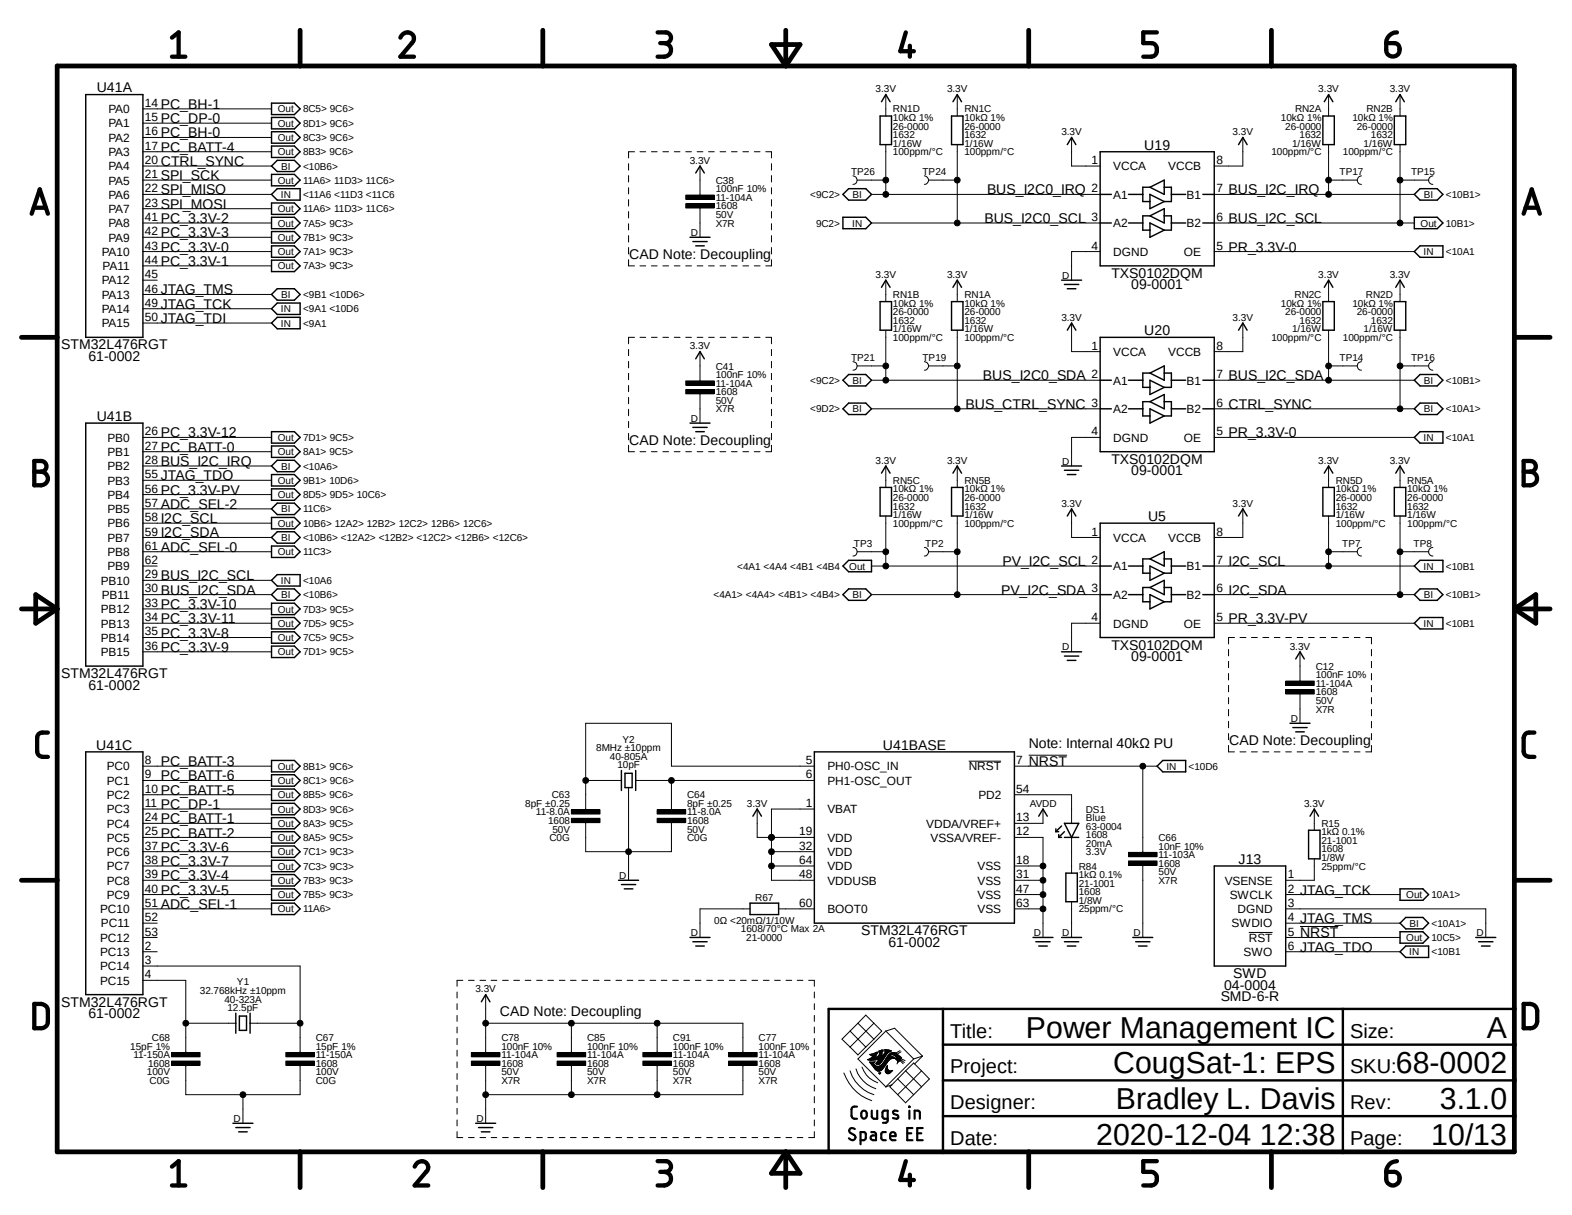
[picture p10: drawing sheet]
<svg xmlns="http://www.w3.org/2000/svg" width="279mm" height="216mm" viewBox="0 0 279 216" stroke-linecap="round" stroke-linejoin="round" font-family="sans-serif">
<defs><g id="words">
<g font-size="5.4">
<text x="182.3" y="184.4">Power Management IC</text>
<text x="264.3" y="184.4">A</text>
<text x="197.9" y="190.7">CougSat-1: EPS</text>
<text x="248.1" y="190.7">68-0002</text>
<text x="198.3" y="197.1">Bradley L. Davis</text>
<text x="255.9" y="197.1">3.1.0</text>
<text x="194.8" y="203.4">2020-12-04 12:38</text>
<text x="254.4" y="203.4">10/13</text>
</g>
<g font-size="3.6">
<text x="168.9" y="184.4">Title:</text>
<text x="239.9" y="184.4">Size:</text>
<text x="168.9" y="190.7">Project:</text>
<text x="240" y="190.7">SKU:</text>
<text x="168.9" y="197.1">Designer:</text>
<text x="239.9" y="197.1">Rev:</text>
<text x="168.9" y="203.4">Date:</text>
<text x="239.9" y="203.4">Page:</text>
</g>
<g font-size="2.5">
<text x="17.2" y="16.4">U41A</text>
<text x="28.6" y="19.3">PC_BH-1</text>
<text x="28.6" y="21.9">PC_DP-0</text>
<text x="28.6" y="29.5">CTRL_SYNC</text>
<text x="28.6" y="24.4">PC_BH-0</text>
<text x="28.6" y="27">PC_BATT-4</text>
<text x="203.4" y="26.6">U19</text>
<text x="28.6" y="32">SPI_SCK</text>
<text x="28.6" y="34.5">SPI_MISO</text>
<text x="175.4" y="34.5">BUS_I2C0_IRQ</text>
<text x="218.4" y="34.5">BUS_I2C_IRQ</text>
<text x="28.6" y="37.1">SPI_MOSI</text>
<text x="28.6" y="39.6">PC_3.3V-2</text>
<text x="175" y="39.6">BUS_I2C0_SCL</text>
<text x="218.4" y="39.6">BUS_I2C_SCL</text>
<text x="28.6" y="47.2">PC_3.3V-1</text>
<text x="28.6" y="44.7">PC_3.3V-0</text>
<text x="28.6" y="42.2">PC_3.3V-3</text>
<text x="111.8" y="46">CAD Note: Decoupling</text>
<text x="218.4" y="44.7">PR_3.3V-0</text>
<text x="28.6" y="52.3">JTAG_TMS</text>
<text x="197.5" y="49.4">TXS0102DQM</text>
<text x="201" y="51.4">09-0001</text>
<text x="28.6" y="54.9">JTAG_TCK</text>
<text x="28.6" y="57.4">JTAG_TDI</text>
<text x="203.4" y="59.6">U20</text>
<text x="10.9" y="62.1">STM32L476RGT</text>
<text x="15.7" y="64.1">61-0002</text>
<text x="174.7" y="67.6">BUS_I2C0_SDA</text>
<text x="218.4" y="67.6">BUS_I2C_SDA</text>
<text x="17.2" y="74.8">U41B</text>
<text x="28.6" y="77.7">PC_3.3V-12</text>
<text x="171.6" y="72.6">BUS_CTRL_SYNC</text>
<text x="218.4" y="72.6">CTRL_SYNC</text>
<text x="218.4" y="77.7">PR_3.3V-0</text>
<text x="28.6" y="82.8">BUS_I2C_IRQ</text>
<text x="28.6" y="80.3">PC_BATT-0</text>
<text x="111.8" y="79">CAD Note: Decoupling</text>
<text x="197.5" y="82.4">TXS0102DQM</text>
<text x="28.6" y="85.3">JTAG_TDO</text>
<text x="28.6" y="87.9">PC_3.3V-PV</text>
<text x="201" y="84.5">09-0001</text>
<text x="28.6" y="93">I2C_SCL</text>
<text x="28.6" y="95.5">I2C_SDA</text>
<text x="28.6" y="90.4">ADC_SEL-2</text>
<text x="204" y="92.6">U5</text>
<text x="28.6" y="98">ADC_SEL-0</text>
<text x="178.2" y="100.6">PV_I2C_SCL</text>
<text x="218.4" y="100.6">I2C_SCL</text>
<text x="28.6" y="103.1">BUS_I2C_SCL</text>
<text x="28.6" y="105.7">BUS_I2C_SDA</text>
<text x="177.9" y="105.7">PV_I2C_SDA</text>
<text x="218.4" y="105.7">I2C_SDA</text>
<text x="28.6" y="108.2">PC_3.3V-10</text>
<text x="28.6" y="113.3">PC_3.3V-8</text>
<text x="28.6" y="110.7">PC_3.3V-11</text>
<text x="218.4" y="110.7">PR_3.3V-PV</text>
<text x="28.6" y="115.8">PC_3.3V-9</text>
<text x="197.5" y="115.4">TXS0102DQM</text>
<text x="201" y="117.5">09-0001</text>
<text x="10.9" y="120.5">STM32L476RGT</text>
<text x="15.7" y="122.6">61-0002</text>
<text x="17.1" y="133.2">U41C</text>
<text x="28.6" y="136.1">PC_BATT-3</text>
<text x="156.9" y="133.2">U41BASE</text>
<text x="182.8" y="132.8">Note: Internal 40kΩ PU</text>
<text x="182.8" y="136.1">NRST</text>
<text x="218.5" y="132.3">CAD Note: Decoupling</text>
<text x="28.6" y="143.8">PC_DP-1</text>
<text x="28.6" y="138.7">PC_BATT-6</text>
<text x="28.6" y="141.2">PC_BATT-5</text>
<text x="28.6" y="148.8">PC_BATT-2</text>
<text x="28.6" y="146.3">PC_BATT-1</text>
<text x="28.6" y="153.9">PC_3.3V-7</text>
<text x="28.6" y="151.3">PC_3.3V-6</text>
<text x="220.1" y="153.5">J13</text>
<text x="28.6" y="159">PC_3.3V-5</text>
<text x="28.6" y="161.5">ADC_SEL-1</text>
<text x="28.6" y="156.4">PC_3.3V-4</text>
<text x="231.1" y="159">JTAG_TCK</text>
<text x="153.1" y="166.2">STM32L476RGT</text>
<text x="231.1" y="164">JTAG_TMS</text>
<text x="231.1" y="166.6">NRST</text>
<text x="157.9" y="168.2">61-0002</text>
<text x="219.2" y="173.8">SWD</text>
<text x="231.1" y="169.1">JTAG_TDO</text>
<text x="10.9" y="178.9">STM32L476RGT</text>
<text x="217" y="177.9">SMD-6-R</text>
<text x="217.6" y="175.9">04-0004</text>
<text x="15.7" y="180.9">61-0002</text>
<text x="88.9" y="180.6">CAD Note: Decoupling</text>
</g>
<g font-size="2.1">
<text x="19.3" y="20.1">PA0</text>
<text x="19.3" y="22.6">PA1</text>
<text x="25.7" y="19">14</text>
<text x="25.7" y="21.5">15</text>
<text x="19.3" y="25.2">PA2</text>
<text x="19.3" y="27.7">PA3</text>
<text x="25.7" y="24">16</text>
<text x="25.7" y="26.6">17</text>
<text x="25.7" y="29.1">20</text>
<text x="194" y="29.1">1</text>
<text x="216.2" y="29.1">8</text>
<text x="19.3" y="30.3">PA4</text>
<text x="19.3" y="32.8">PA5</text>
<text x="19.3" y="35.3">PA6</text>
<text x="25.7" y="31.7">21</text>
<text x="25.7" y="34.2">22</text>
<text x="194" y="34.2">2</text>
<text x="197.9" y="30.3">VCCA</text>
<text x="197.9" y="35.3">A1</text>
<text x="207.6" y="30.3">VCCB</text>
<text x="210.9" y="35.3">B1</text>
<text x="216.2" y="34.2">7</text>
<text x="19.3" y="37.8">PA7</text>
<text x="19.3" y="40.4">PA8</text>
<text x="25.7" y="36.7">23</text>
<text x="25.7" y="39.3">41</text>
<text x="25.7" y="41.8">42</text>
<text x="194" y="39.3">3</text>
<text x="197.9" y="40.4">A2</text>
<text x="210.9" y="40.4">B2</text>
<text x="216.2" y="39.3">6</text>
<text x="18.1" y="45.5">PA10</text>
<text x="19.3" y="42.9">PA9</text>
<text x="25.7" y="44.4">43</text>
<text x="25.7" y="46.9">44</text>
<text x="194" y="44.4">4</text>
<text x="197.9" y="45.5">DGND</text>
<text x="210.4" y="45.5">OE</text>
<text x="216.2" y="44.4">5</text>
<text x="18.1" y="50.5">PA12</text>
<text x="18.1" y="53.1">PA13</text>
<text x="18.2" y="48">PA11</text>
<text x="25.7" y="49.4">45</text>
<text x="25.7" y="52">46</text>
<text x="18.1" y="55.6">PA14</text>
<text x="18.1" y="58.2">PA15</text>
<text x="25.7" y="54.5">49</text>
<text x="25.7" y="57.1">50</text>
<text x="194" y="62.1">1</text>
<text x="197.9" y="63.2">VCCA</text>
<text x="207.6" y="63.2">VCCB</text>
<text x="216.2" y="62.1">8</text>
<text x="194" y="67.2">2</text>
<text x="197.9" y="68.3">A1</text>
<text x="210.9" y="68.3">B1</text>
<text x="216.2" y="67.2">7</text>
<text x="25.7" y="77.4">26</text>
<text x="194" y="72.3">3</text>
<text x="194" y="77.4">4</text>
<text x="197.9" y="73.4">A2</text>
<text x="210.9" y="73.4">B2</text>
<text x="216.2" y="72.3">6</text>
<text x="216.2" y="77.4">5</text>
<text x="19.1" y="78.5">PB0</text>
<text x="19.1" y="81">PB1</text>
<text x="19.1" y="83.6">PB2</text>
<text x="25.7" y="79.9">27</text>
<text x="25.7" y="82.5">28</text>
<text x="197.9" y="78.5">DGND</text>
<text x="210.4" y="78.5">OE</text>
<text x="19.1" y="86.1">PB3</text>
<text x="19.1" y="88.6">PB4</text>
<text x="25.7" y="85">55</text>
<text x="25.7" y="87.5">56</text>
<text x="19.1" y="91.2">PB5</text>
<text x="19.1" y="93.7">PB6</text>
<text x="25.7" y="90.1">57</text>
<text x="25.7" y="92.6">58</text>
<text x="25.7" y="95.2">59</text>
<text x="194" y="95.2">1</text>
<text x="216.2" y="95.2">8</text>
<text x="19.1" y="96.3">PB7</text>
<text x="19.1" y="98.8">PB8</text>
<text x="19.1" y="101.3">PB9</text>
<text x="25.7" y="97.7">61</text>
<text x="25.7" y="100.2">62</text>
<text x="194" y="100.2">2</text>
<text x="197.9" y="96.3">VCCA</text>
<text x="197.9" y="101.3">A1</text>
<text x="207.6" y="96.3">VCCB</text>
<text x="210.9" y="101.3">B1</text>
<text x="216.2" y="100.2">7</text>
<text x="17.9" y="103.9">PB10</text>
<text x="18.1" y="106.4">PB11</text>
<text x="25.7" y="102.8">29</text>
<text x="25.7" y="105.3">30</text>
<text x="25.7" y="107.8">33</text>
<text x="194" y="105.3">3</text>
<text x="197.9" y="106.4">A2</text>
<text x="210.9" y="106.4">B2</text>
<text x="216.2" y="105.3">6</text>
<text x="17.9" y="109">PB12</text>
<text x="17.9" y="111.5">PB13</text>
<text x="25.7" y="110.4">34</text>
<text x="25.7" y="112.9">35</text>
<text x="194" y="110.4">4</text>
<text x="197.9" y="111.5">DGND</text>
<text x="210.4" y="111.5">OE</text>
<text x="216.2" y="110.4">5</text>
<text x="17.9" y="114">PB14</text>
<text x="17.9" y="116.6">PB15</text>
<text x="25.7" y="115.4">36</text>
<text x="19" y="136.9">PC0</text>
<text x="25.7" y="135.8">8</text>
<text x="143.2" y="135.8">5</text>
<text x="147.1" y="136.9">PH0-OSC_IN</text>
<text x="172.2" y="136.9">NRST</text>
<text x="180.6" y="135.8">7</text>
<text x="19" y="139.4">PC1</text>
<text x="19" y="142">PC2</text>
<text x="25.7" y="138.3">9</text>
<text x="25.7" y="140.8">10</text>
<text x="25.7" y="143.4">11</text>
<text x="143.2" y="138.3">6</text>
<text x="143.2" y="143.4">1</text>
<text x="147.1" y="139.4">PH1-OSC_OUT</text>
<text x="173.9" y="142">PD2</text>
<text x="180.6" y="140.8">54</text>
<text x="19" y="144.5">PC3</text>
<text x="19" y="147.1">PC4</text>
<text x="19" y="149.6">PC5</text>
<text x="25.7" y="145.9">24</text>
<text x="25.7" y="148.5">25</text>
<text x="142" y="148.5">19</text>
<text x="147.1" y="144.5">VBAT</text>
<text x="147.1" y="149.6">VDD</text>
<text x="164.6" y="147.1">VDDA/VREF+</text>
<text x="165.4" y="149.6">VSSA/VREF-</text>
<text x="180.6" y="145.9">13</text>
<text x="180.6" y="148.5">12</text>
<text x="19" y="152.1">PC6</text>
<text x="19" y="154.6">PC7</text>
<text x="25.7" y="151">37</text>
<text x="25.7" y="153.5">38</text>
<text x="142" y="151">32</text>
<text x="142" y="153.5">64</text>
<text x="147.1" y="152.1">VDD</text>
<text x="147.1" y="154.6">VDD</text>
<text x="173.7" y="154.6">VSS</text>
<text x="180.6" y="153.5">18</text>
<text x="19" y="157.2">PC8</text>
<text x="19" y="159.7">PC9</text>
<text x="25.7" y="156.1">39</text>
<text x="25.7" y="158.6">40</text>
<text x="25.7" y="161.2">51</text>
<text x="142" y="156.1">48</text>
<text x="142" y="161.2">60</text>
<text x="147.1" y="157.2">VDDUSB</text>
<text x="173.7" y="159.7">VSS</text>
<text x="173.7" y="157.2">VSS</text>
<text x="180.6" y="161.2">63</text>
<text x="180.6" y="158.6">47</text>
<text x="180.6" y="156.1">31</text>
<text x="217.7" y="157.2">VSENSE</text>
<text x="218.6" y="159.7">SWCLK</text>
<text x="228.9" y="156.1">1</text>
<text x="228.9" y="158.6">2</text>
<text x="228.9" y="161.2">3</text>
<text x="17.8" y="162.3">PC10</text>
<text x="17.8" y="167.3">PC12</text>
<text x="17.9" y="164.8">PC11</text>
<text x="25.7" y="163.7">52</text>
<text x="25.7" y="166.2">53</text>
<text x="147.1" y="162.3">BOOT0</text>
<text x="173.7" y="162.3">VSS</text>
<text x="218.9" y="164.8">SWDIO</text>
<text x="220" y="162.3">DGND</text>
<text x="222" y="167.3">RST</text>
<text x="228.9" y="163.7">4</text>
<text x="228.9" y="166.2">5</text>
<text x="17.8" y="169.9">PC13</text>
<text x="17.8" y="172.4">PC14</text>
<text x="25.7" y="168.8">2</text>
<text x="25.7" y="171.3">3</text>
<text x="25.7" y="173.9">4</text>
<text x="221" y="169.9">SWO</text>
<text x="228.9" y="168.8">6</text>
<text x="17.8" y="175">PC15</text>
</g>
<g font-size="1.8">
<text x="155.6" y="16.4">3.3V</text>
<text x="168.3" y="16.4">3.3V</text>
<text x="234.3" y="16.4">3.3V</text>
<text x="247" y="16.4">3.3V</text>
<text x="49.4" y="20">Out</text>
<text x="49.4" y="22.5">Out</text>
<text x="53.9" y="20">8C5&gt; 9C6&gt;</text>
<text x="53.9" y="22.5">8D1&gt; 9C6&gt;</text>
<text x="158.7" y="23">26-0000</text>
<text x="158.7" y="21.5">10kΩ 1%</text>
<text x="158.7" y="20">RN1D</text>
<text x="171.4" y="21.5">10kΩ 1%</text>
<text x="171.4" y="20">RN1C</text>
<text x="171.4" y="23">26-0000</text>
<text x="227.7" y="21.5">10kΩ 1%</text>
<text x="228.4" y="23">26-0000</text>
<text x="230.2" y="20">RN2A</text>
<text x="240.4" y="21.5">10kΩ 1%</text>
<text x="241.1" y="23">26-0000</text>
<text x="242.9" y="20">RN2B</text>
<text x="49.4" y="25.1">Out</text>
<text x="49.4" y="27.6">Out</text>
<text x="53.9" y="25.1">8C3&gt; 9C6&gt;</text>
<text x="53.9" y="27.6">8B3&gt; 9C6&gt;</text>
<text x="122.6" y="29.1">3.3V</text>
<text x="158.7" y="24.6">1632</text>
<text x="158.7" y="26.1">1/16W</text>
<text x="158.7" y="27.6">100ppm/°C</text>
<text x="171.4" y="24.6">1632</text>
<text x="171.4" y="26.1">1/16W</text>
<text x="171.4" y="27.6">100ppm/°C</text>
<text x="188.6" y="24">3.3V</text>
<text x="219.1" y="24">3.3V</text>
<text x="226" y="27.6">100ppm/°C</text>
<text x="229.7" y="26.1">1/16W</text>
<text x="231" y="24.6">1632</text>
<text x="238.7" y="27.6">100ppm/°C</text>
<text x="242.4" y="26.1">1/16W</text>
<text x="243.7" y="24.6">1632</text>
<text x="49.4" y="32.7">Out</text>
<text x="49.9" y="35.2">IN</text>
<text x="50" y="30.1">BI</text>
<text x="53.9" y="30.1">&lt;10B6&gt;</text>
<text x="53.9" y="32.7">11A6&gt; 11D3&gt; 11C6&gt;</text>
<text x="53.9" y="35.2">&lt;11A6 &lt;11D3 &lt;11C6</text>
<text x="127.2" y="35.7">11-104A</text>
<text x="127.2" y="34.2">100nF 10%</text>
<text x="127.2" y="32.7">C38</text>
<text x="144" y="35.2">&lt;9C2&gt;</text>
<text x="151.3" y="31.2">TP26</text>
<text x="151.5" y="35.2">BI</text>
<text x="164" y="31.2">TP24</text>
<text x="238.1" y="31.2">TP17</text>
<text x="250.8" y="31.2">TP15</text>
<text x="253.1" y="35.2">BI</text>
<text x="257" y="35.2">&lt;10B1&gt;</text>
<text x="49.4" y="37.7">Out</text>
<text x="49.4" y="40.3">Out</text>
<text x="53.9" y="40.3">7A5&gt; 9C3&gt;</text>
<text x="53.9" y="37.7">11A6&gt; 11D3&gt; 11C6&gt;</text>
<text x="122.8" y="41.9">D</text>
<text x="127.2" y="37.2">1608</text>
<text x="127.2" y="38.7">50V</text>
<text x="127.2" y="40.3">X7R</text>
<text x="145" y="40.3">9C2&gt;</text>
<text x="151.5" y="40.3">IN</text>
<text x="252.5" y="40.3">Out</text>
<text x="257" y="40.3">10B1&gt;</text>
<text x="49.4" y="45.3">Out</text>
<text x="49.4" y="47.9">Out</text>
<text x="49.4" y="42.8">Out</text>
<text x="53.9" y="45.3">7A1&gt; 9C3&gt;</text>
<text x="53.9" y="47.9">7A3&gt; 9C3&gt;</text>
<text x="53.9" y="42.8">7B1&gt; 9C3&gt;</text>
<text x="253" y="45.3">IN</text>
<text x="257" y="45.3">&lt;10A1</text>
<text x="50" y="53">BI</text>
<text x="53.9" y="53">&lt;9B1 &lt;10D6&gt;</text>
<text x="155.6" y="49.4">3.3V</text>
<text x="158.7" y="53">RN1B</text>
<text x="168.3" y="49.4">3.3V</text>
<text x="171.4" y="53">RN1A</text>
<text x="188.8" y="49.5">D</text>
<text x="230.1" y="53">RN2C</text>
<text x="234.3" y="49.4">3.3V</text>
<text x="242.8" y="53">RN2D</text>
<text x="247" y="49.4">3.3V</text>
<text x="49.9" y="58">IN</text>
<text x="49.9" y="55.5">IN</text>
<text x="53.9" y="55.5">&lt;9A1 &lt;10D6</text>
<text x="53.9" y="58">&lt;9A1</text>
<text x="158.7" y="57.5">1632</text>
<text x="158.7" y="59.1">1/16W</text>
<text x="158.7" y="56">26-0000</text>
<text x="158.7" y="54.5">10kΩ 1%</text>
<text x="171.4" y="54.5">10kΩ 1%</text>
<text x="171.4" y="57.5">1632</text>
<text x="171.4" y="59.1">1/16W</text>
<text x="171.4" y="56">26-0000</text>
<text x="188.6" y="57">3.3V</text>
<text x="219.1" y="57">3.3V</text>
<text x="227.7" y="54.5">10kΩ 1%</text>
<text x="228.4" y="56">26-0000</text>
<text x="229.7" y="59.1">1/16W</text>
<text x="231" y="57.5">1632</text>
<text x="240.4" y="54.5">10kΩ 1%</text>
<text x="241.1" y="56">26-0000</text>
<text x="242.4" y="59.1">1/16W</text>
<text x="243.7" y="57.5">1632</text>
<text x="122.6" y="62.1">3.3V</text>
<text x="127.2" y="65.7">C41</text>
<text x="151.3" y="64.1">TP21</text>
<text x="158.7" y="60.6">100ppm/°C</text>
<text x="164" y="64.1">TP19</text>
<text x="171.4" y="60.6">100ppm/°C</text>
<text x="226" y="60.6">100ppm/°C</text>
<text x="238.1" y="64.1">TP14</text>
<text x="238.7" y="60.6">100ppm/°C</text>
<text x="250.8" y="64.1">TP16</text>
<text x="127.2" y="68.7">11-104A</text>
<text x="127.2" y="70.2">1608</text>
<text x="127.2" y="71.8">50V</text>
<text x="127.2" y="67.2">100nF 10%</text>
<text x="144" y="68.2">&lt;9C2&gt;</text>
<text x="151.5" y="68.2">BI</text>
<text x="253.1" y="68.2">BI</text>
<text x="257" y="68.2">&lt;10B1&gt;</text>
<text x="122.8" y="74.9">D</text>
<text x="127.2" y="73.3">X7R</text>
<text x="144" y="73.3">&lt;9D2&gt;</text>
<text x="151.5" y="73.3">BI</text>
<text x="253.1" y="73.3">BI</text>
<text x="257" y="73.3">&lt;10A1&gt;</text>
<text x="49.4" y="78.4">Out</text>
<text x="49.4" y="80.9">Out</text>
<text x="50" y="83.4">BI</text>
<text x="53.9" y="80.9">8A1&gt; 9C5&gt;</text>
<text x="53.9" y="78.4">7D1&gt; 9C5&gt;</text>
<text x="53.9" y="83.4">&lt;10A6&gt;</text>
<text x="155.6" y="82.4">3.3V</text>
<text x="168.3" y="82.4">3.3V</text>
<text x="188.8" y="82.6">D</text>
<text x="234.3" y="82.4">3.3V</text>
<text x="247" y="82.4">3.3V</text>
<text x="253" y="78.4">IN</text>
<text x="257" y="78.4">&lt;10A1</text>
<text x="49.4" y="86">Out</text>
<text x="49.4" y="88.5">Out</text>
<text x="53.9" y="88.5">8D5&gt; 9D5&gt; 10C6&gt;</text>
<text x="53.9" y="86">9B1&gt; 10D6&gt;</text>
<text x="158.7" y="89">26-0000</text>
<text x="158.7" y="87.5">10kΩ 1%</text>
<text x="158.7" y="86">RN5C</text>
<text x="171.4" y="89">26-0000</text>
<text x="171.4" y="87.5">10kΩ 1%</text>
<text x="171.4" y="86">RN5B</text>
<text x="237.4" y="87.5">10kΩ 1%</text>
<text x="237.4" y="86">RN5D</text>
<text x="237.4" y="89">26-0000</text>
<text x="250.1" y="87.5">10kΩ 1%</text>
<text x="250.1" y="86">RN5A</text>
<text x="250.1" y="89">26-0000</text>
<text x="49.4" y="93.6">Out</text>
<text x="50" y="91.1">BI</text>
<text x="53.9" y="91.1">11C6&gt;</text>
<text x="53.9" y="93.6">10B6&gt; 12A2&gt; 12B2&gt; 12C2&gt; 12B6&gt; 12C6&gt;</text>
<text x="158.7" y="90.6">1632</text>
<text x="158.7" y="92.1">1/16W</text>
<text x="158.7" y="93.6">100ppm/°C</text>
<text x="171.4" y="90.6">1632</text>
<text x="171.4" y="92.1">1/16W</text>
<text x="171.4" y="93.6">100ppm/°C</text>
<text x="188.6" y="90">3.3V</text>
<text x="219.1" y="90">3.3V</text>
<text x="237.4" y="90.6">1632</text>
<text x="237.4" y="92.1">1/16W</text>
<text x="237.4" y="93.6">100ppm/°C</text>
<text x="250.1" y="90.6">1632</text>
<text x="250.1" y="92.1">1/16W</text>
<text x="250.1" y="93.6">100ppm/°C</text>
<text x="49.4" y="98.7">Out</text>
<text x="50" y="96.1">BI</text>
<text x="53.9" y="98.7">11C3&gt;</text>
<text x="53.9" y="96.1">&lt;10B6&gt; &lt;12A2&gt; &lt;12B2&gt; &lt;12C2&gt; &lt;12B6&gt; &lt;12C6&gt;</text>
<text x="131" y="101.2">&lt;4A1 &lt;4A4 &lt;4B1 &lt;4B4</text>
<text x="150.9" y="101.2">Out</text>
<text x="151.8" y="97.2">TP3</text>
<text x="164.5" y="97.2">TP2</text>
<text x="238.6" y="97.2">TP7</text>
<text x="251.2" y="97.2">TP8</text>
<text x="253" y="101.2">IN</text>
<text x="257" y="101.2">&lt;10B1</text>
<text x="49.9" y="103.8">IN</text>
<text x="50" y="106.3">BI</text>
<text x="53.9" y="106.3">&lt;10B6&gt;</text>
<text x="53.9" y="103.8">&lt;10A6</text>
<text x="126.8" y="106.3">&lt;4A1&gt; &lt;4A4&gt; &lt;4B1&gt; &lt;4B4&gt;</text>
<text x="151.5" y="106.3">BI</text>
<text x="253.1" y="106.3">BI</text>
<text x="257" y="106.3">&lt;10B1&gt;</text>
<text x="49.4" y="113.9">Out</text>
<text x="49.4" y="108.8">Out</text>
<text x="49.4" y="111.4">Out</text>
<text x="53.9" y="113.9">7C5&gt; 9C5&gt;</text>
<text x="53.9" y="111.4">7D5&gt; 9C5&gt;</text>
<text x="53.9" y="108.8">7D3&gt; 9C5&gt;</text>
<text x="253" y="111.4">IN</text>
<text x="257" y="111.4">&lt;10B1</text>
<text x="49.4" y="116.5">Out</text>
<text x="53.9" y="116.5">7D1&gt; 9C5&gt;</text>
<text x="188.8" y="115.6">D</text>
<text x="229.2" y="115.4">3.3V</text>
<text x="233.9" y="119">C12</text>
<text x="233.9" y="122">11-104A</text>
<text x="233.9" y="123.6">1608</text>
<text x="233.9" y="125.1">50V</text>
<text x="233.9" y="120.5">100nF 10%</text>
<text x="110.7" y="132">Y2</text>
<text x="229.4" y="128.3">D</text>
<text x="233.9" y="126.6">X7R</text>
<text x="49.4" y="136.8">Out</text>
<text x="53.9" y="136.8">8B1&gt; 9C6&gt;</text>
<text x="106" y="133.5">8MHz ±10ppm</text>
<text x="108.4" y="135">40-805A</text>
<text x="109.7" y="136.5">10pF</text>
<text x="207.3" y="136.8">IN</text>
<text x="211.3" y="136.8">&lt;10D6</text>
<text x="49.4" y="139.3">Out</text>
<text x="49.4" y="141.9">Out</text>
<text x="53.9" y="141.9">8B5&gt; 9C6&gt;</text>
<text x="53.9" y="139.3">8C1&gt; 9C6&gt;</text>
<text x="93.3" y="143.4">8pF ±0.25</text>
<text x="98.1" y="141.9">C63</text>
<text x="122.1" y="143.4">8pF ±0.25</text>
<text x="122.1" y="141.9">C64</text>
<text x="132.8" y="143.4">3.3V</text>
<text x="183" y="143.4">AVDD</text>
<text x="231.8" y="143.4">3.3V</text>
<text x="49.4" y="149.5">Out</text>
<text x="49.4" y="144.4">Out</text>
<text x="49.4" y="146.9">Out</text>
<text x="53.9" y="144.4">8D3&gt; 9C6&gt;</text>
<text x="53.9" y="146.9">8A3&gt; 9C5&gt;</text>
<text x="53.9" y="149.5">8A5&gt; 9C5&gt;</text>
<text x="95.3" y="144.9">11-8.0A</text>
<text x="97.4" y="146.4">1608</text>
<text x="97.7" y="149.5">C0G</text>
<text x="98.2" y="148">50V</text>
<text x="122.1" y="144.9">11-8.0A</text>
<text x="122.1" y="146.4">1608</text>
<text x="122.1" y="148">50V</text>
<text x="122.1" y="149.5">C0G</text>
<text x="193" y="144.4">DS1</text>
<text x="193" y="145.9">Blue</text>
<text x="193" y="147.4">63-0004</text>
<text x="193" y="149">1608</text>
<text x="205.9" y="149.5">C66</text>
<text x="234.9" y="150">21-1001</text>
<text x="234.9" y="148.5">1kΩ 0.1%</text>
<text x="234.9" y="146.9">R15</text>
<text x="49.4" y="154.5">Out</text>
<text x="49.4" y="152">Out</text>
<text x="53.9" y="152">7C1&gt; 9C3&gt;</text>
<text x="53.9" y="154.5">7C3&gt; 9C3&gt;</text>
<text x="191.7" y="154.5">R84</text>
<text x="193" y="150.5">20mA</text>
<text x="193" y="152">3.3V</text>
<text x="205.9" y="152.5">11-103A</text>
<text x="205.9" y="154">1608</text>
<text x="205.9" y="155.5">50V</text>
<text x="205.9" y="151">10nF 10%</text>
<text x="234.9" y="151.5">1608</text>
<text x="234.9" y="153">1/8W</text>
<text x="234.9" y="154.5">25ppm/°C</text>
<text x="49.4" y="159.6">Out</text>
<text x="49.4" y="157.1">Out</text>
<text x="53.9" y="159.6">7B5&gt; 9C3&gt;</text>
<text x="53.9" y="157.1">7B3&gt; 9C3&gt;</text>
<text x="110.1" y="156.2">D</text>
<text x="134.2" y="160.1">R67</text>
<text x="191.7" y="159.1">1608</text>
<text x="191.7" y="160.6">1/8W</text>
<text x="191.7" y="157.6">21-1001</text>
<text x="191.7" y="156">1kΩ 0.1%</text>
<text x="205.9" y="157.1">X7R</text>
<text x="249.9" y="159.6">Out</text>
<text x="254.4" y="159.6">10A1&gt;</text>
<text x="49.4" y="162.1">Out</text>
<text x="53.9" y="162.1">11A6&gt;</text>
<text x="122.8" y="166.3">D</text>
<text x="127" y="164.2">0Ω &lt;20mΩ/1/10W</text>
<text x="131.7" y="165.7">1608/70°C Max 2A</text>
<text x="132.6" y="167.2">21-0000</text>
<text x="183.7" y="166.3">D</text>
<text x="188.8" y="166.3">D</text>
<text x="191.7" y="162.1">25ppm/°C</text>
<text x="201.5" y="166.3">D</text>
<text x="249.9" y="167.2">Out</text>
<text x="250.5" y="164.7">BI</text>
<text x="254.4" y="164.7">&lt;10A1&gt;</text>
<text x="254.4" y="167.2">10C5&gt;</text>
<text x="262.4" y="166.3">D</text>
<text x="250.5" y="169.8">IN</text>
<text x="254.4" y="169.8">&lt;10B1</text>
<text x="35.5" y="176.6">32.768kHz ±10ppm</text>
<text x="39.9" y="178.1">40-323A</text>
<text x="40.4" y="179.7">12.5pF</text>
<text x="42.1" y="175.1">Y1</text>
<text x="84.5" y="176.4">3.3V</text>
<text x="27" y="185">C68</text>
<text x="56.1" y="185">C67</text>
<text x="89.1" y="185">C78</text>
<text x="104.4" y="185">C85</text>
<text x="119.6" y="185">C91</text>
<text x="134.8" y="185">C77</text>
<text x="23.2" y="186.5">15pF 1%</text>
<text x="23.7" y="188">11-150A</text>
<text x="26.1" y="191.1">100V</text>
<text x="26.3" y="189.6">1608</text>
<text x="56.1" y="188">11-150A</text>
<text x="56.1" y="189.6">1608</text>
<text x="56.1" y="191.1">100V</text>
<text x="56.1" y="186.5">15pF 1%</text>
<text x="89.1" y="188">11-104A</text>
<text x="89.1" y="189.6">1608</text>
<text x="89.1" y="191.1">50V</text>
<text x="89.1" y="186.5">100nF 10%</text>
<text x="104.4" y="186.5">100nF 10%</text>
<text x="104.4" y="188">11-104A</text>
<text x="104.4" y="189.6">1608</text>
<text x="104.4" y="191.1">50V</text>
<text x="119.6" y="186.5">100nF 10%</text>
<text x="119.6" y="188">11-104A</text>
<text x="119.6" y="189.6">1608</text>
<text x="119.6" y="191.1">50V</text>
<text x="134.8" y="186.5">100nF 10%</text>
<text x="134.8" y="188">11-104A</text>
<text x="134.8" y="189.6">1608</text>
<text x="134.8" y="191.1">50V</text>
<text x="26.6" y="192.6">C0G</text>
<text x="56.1" y="192.6">C0G</text>
<text x="89.1" y="192.6">X7R</text>
<text x="104.4" y="192.6">X7R</text>
<text x="119.6" y="192.6">X7R</text>
<text x="134.8" y="192.6">X7R</text>
<text x="41.5" y="199.3">D</text>
<text x="84.7" y="199.3">D</text>
</g>
</g></defs>
<path d="M3.4 3.1l272.6 209.7M276 3.1l-272.6 209.7" fill="none" stroke="#fff" stroke-width=".18"/>
<g fill="none" stroke="#000" stroke-width=".18">
<path d="M25.4 19.3h22.9M157.4 16.8v3.8M170.1 16.8v3.8M236.1 16.8v3.8M248.8 16.8v3.8M25.4 27h22.9M25.4 21.9h22.9M25.4 24.4h22.9M25.4 29.5h22.9M25.4 32h22.9M25.4 34.5h22.9M25.4 37.1h22.9"/>
<path d="M25.4 39.6h22.9M111.7 29.1v1.1M111.7 31.2v1.1M111.7 33.4v1.1M111.7 35.5v1.1M111.7 37.6v1.1M111.7 39.8v1.1M112.8 27h-1.1v1.1M113.7 27h1.1M115.8 27h1M117.8 27h1M119.8 27h1.1"/>
<path d="M121.9 34.7h5.1v.7h-5.1zM121.9 36.2h5.1v.8h-5.1zM121.9 27h1M123.9 27h1M124.4 29.5v5.2M124.4 37v5.2M125.9 27h1.1M128 27h1M130 27h1M132 27h1.1M134.1 27h1M136.1 27h1v1.1"/>
<path d="M137.1 29.1v1.1M137.1 31.2v1.1M137.1 33.4v1.1M137.1 35.5v1.1M137.1 37.6v1.1M137.1 39.8v1.1M151.6 31.2a.76 .76 0 0 1 .8 .8 .76 .76 0 0 1-.8 .8M152.4 32h5M154.9 34.5h40.6M154.9 39.6h40.6M157.4 25.7v8.8M164.3 31.2a.76 .76 0 0 1 .8 .8 .76 .76 0 0 1-.8 .8"/>
<path d="M165.1 32h5M170.1 25.7v13.9M190.5 24.4v5.1h5M215.8 34.5h35.6M215.8 39.6h35.6M220.9 24.4v5.1h-5.1M236.1 32h5.1M236.1 25.7v8.8M242 31.2a.76 .76 0 0 0-.8 .8 .76 .76 0 0 0 .8 .8M248.8 32h5.1M248.8 25.7v13.9M254.7 31.2a.76 .76 0 0 0-.8 .8 .76 .76 0 0 0 .8 .8"/>
<path d="M25.4 47.2h22.9M25.4 42.2h22.9M25.4 44.7h22.9M25.4 49.8h2.5M25.4 52.3h22.9M25.4 54.9h22.9M25.4 57.4h22.9M111.7 46.1v1.1h1.1M111.7 41.9v1.1M111.7 44v1.1M112.8 59.9h-1.1v1.2M113.7 47.2h1.1"/>
<path d="M113.7 59.9h1.1M115.8 47.2h1M115.8 59.9h1M117.8 47.2h1M117.8 59.9h1M119.8 47.2h1.1M119.8 59.9h1.1M121.9 47.2h1M121.9 59.9h1M123.9 47.2h1M123.9 59.9h1M125.9 47.2h1.1"/>
<path d="M125.9 59.9h1.1M128 47.2h1M128 59.9h1M130 47.2h1M130 59.9h1M132 47.2h1.1M132 59.9h1.1M134.1 47.2h1M134.1 59.9h1M136.1 59.9h1v1.2M137.1 46.1v1.1h-1M137.1 41.9v1.1"/>
<path d="M137.1 44v1.1M157.4 49.8v3.8M157.4 58.7v8.9M170.1 49.8v3.8M170.1 58.7v13.9M190.5 57.4v5.1h5M195.5 44.7h-5v5.1M215.8 44.7h35.6M220.9 57.4v5.1h-5.1M236.1 49.8v3.8M236.1 58.7v8.9M248.8 49.8v3.8"/>
<path d="M248.8 58.7v13.9M25.4 77.7h22.9M111.7 62.1v1.1M111.7 64.2v1.2M111.7 66.3v1.2M111.7 68.5v1.1M111.7 70.6v1.2M111.7 72.7v1.2M111.7 74.9v1.1M111.7 77v1.1M111.7 79.1v1.2h1.1M121.9 67.7h5.1v.8h-5.1z"/>
<path d="M121.9 69.2h5.1v.8h-5.1zM124.4 62.5v5.2M124.4 70v5.2M137.1 62.1v1.1M137.1 64.2v1.2M137.1 66.3v1.2M137.1 68.5v1.1M137.1 70.6v1.2M137.1 72.7v1.2M137.1 74.9v1.1M137.1 77v1.1M137.1 79.1v1.2h-1"/>
<path d="M151.6 64.3a.76 .76 0 0 1 .8 .7 .76 .76 0 0 1-.8 .8M152.4 65h5M154.9 67.6h40.6M154.9 72.6h40.6M164.3 64.3a.76 .76 0 0 1 .8 .7 .76 .76 0 0 1-.8 .8M165.1 65h5M195.5 77.7h-5v5.1M215.8 77.7h35.6M215.8 67.6h35.6M215.8 72.6h35.6M236.1 65h5.1M242 64.3a.76 .76 0 0 0-.8 .7 .76 .76 0 0 0 .8 .8"/>
<path d="M248.8 65h5.1M254.7 64.3a.76 .76 0 0 0-.8 .7 .76 .76 0 0 0 .8 .8M25.4 80.3h22.9M25.4 82.8h22.9M25.4 85.3h22.9M25.4 87.9h22.9M25.4 90.4h22.9M25.4 93h22.9M25.4 95.5h22.9M25.4 98h22.9M113.7 80.3h1.1M115.8 80.3h1"/>
<path d="M117.8 80.3h1M119.8 80.3h1.1M121.9 80.3h1M123.9 80.3h1M125.9 80.3h1.1M128 80.3h1M130 80.3h1M132 80.3h1.1M134.1 80.3h1M151.6 97.3a.76 .76 0 0 1 .8 .7 .76 .76 0 0 1-.8 .8M152.4 98h5M157.4 82.8v3.8"/>
<path d="M157.4 91.7v8.9M164.3 97.3a.76 .76 0 0 1 .8 .7 .76 .76 0 0 1-.8 .8M165.1 98h5M170.1 82.8v3.8M170.1 91.7v14M190.5 90.4v5.1h5M220.9 90.4v5.1h-5.1M236.1 98h5.1M236.1 82.8v3.8M236.1 91.7v8.9M242 97.3a.76 .76 0 0 0-.8 .7 .76 .76 0 0 0 .8 .8M248.8 98h5.1"/>
<path d="M248.8 82.8v3.8M248.8 91.7v14M254.7 97.3a.76 .76 0 0 0-.8 .7 .76 .76 0 0 0 .8 .8M25.4 113.3h22.9M25.4 100.6h2.5M25.4 103.1h22.9M25.4 105.7h22.9M25.4 108.2h22.9M25.4 110.7h22.9M25.4 115.8h22.9M154.9 100.6h40.6M154.9 105.7h40.6"/>
<path d="M195.5 110.7h-5v5.1M215.8 100.6h35.6M215.8 105.7h35.6M215.8 110.7h35.6M218.4 115.4v1.1M218.4 117.5v1.2M218.4 119.7v1.1M219.4 113.3h-1v1.1M220.4 113.3h1M222.4 113.3h1.1M224.5 113.3h1M226.5 113.3h1"/>
<path d="M228.5 113.3h1M230.5 113.3h1.1M231.1 115.8v5.2M232.6 113.3h1M234.6 113.3h1M236.6 113.3h1.1M238.7 113.3h1M240.7 113.3h1M242.7 113.3h1.1v1.1M243.8 115.4v1.1M243.8 117.5v1.2M243.8 119.7v1.1"/>
<path d="M25.4 136.1h22.9M25.4 138.7h22.9M104.1 138.7h6.3M111.7 140v16.4M113 138.7h31.7M119.3 138.7v5.2M144.7 136.1h-25.4v-7.6h-15.2v15.4M172.2 135.3h5.7M180.3 136.1h25.4M182.8 134.2h6.9M203.1 136.1v15.4M218.4 132.5v1.1h1"/>
<path d="M218.4 121.8v1.1M218.4 124v1.1M218.4 126.1v1.1M218.4 128.2v1.1M218.4 130.3v1.1M220.4 133.6h1M222.4 133.6h1.1M224.5 133.6h1M226.5 133.6h1M228.5 121h5.1v.8h-5.1zM228.5 122.6h5.1v.7h-5.1zM228.5 133.6h1"/>
<path d="M230.5 133.6h1.1M231.1 123.3v5.2M232.6 133.6h1M234.6 133.6h1M236.6 133.6h1.1M238.7 133.6h1M240.7 133.6h1M243.8 132.5v1.1h-1.1M243.8 121.8v1.1M243.8 124v1.1M243.8 126.1v1.1M243.8 128.2v1.1"/>
<path d="M243.8 130.3v1.1M25.4 156.4h22.9M25.4 159h22.9M25.4 146.3h22.9M25.4 143.8h22.9M25.4 148.8h22.9M25.4 151.3h22.9M25.4 153.9h22.9M25.4 141.2h22.9M101.6 143.9h5v.8h-5zM101.6 145.4h5v.8h-5zM104.1 146.2v5.1h15.2v-5.1"/>
<path d="M116.8 143.9h5.1v.8h-5.1zM116.8 145.4h5.1v.8h-5.1zM134.6 143.8v5h10.1M137.1 151.3h7.6M137.1 153.9h7.6M144.7 143.8h-7.6v12.6h7.6M180.3 156.4h5.1M180.3 159h5.1M180.3 148.8h5.1v17.8M180.3 153.9h5.1M180.3 141.2h10.2v5.1M185.4 143.8v2.5h-5.1"/>
<path d="M190.5 148.8v6.4M200.6 151.5h5.1v.7h-5.1zM200.6 153h5.1v.8h-5.1zM203.1 153.8v12.8M228.5 159h20.3M233.6 152.6v3.8h-5.1M233.6 143.8v3.7M25.4 174.2h7.6v12.8M25.4 161.5h22.9M25.4 164h2.5M25.4 166.6h2.5M25.4 169.1h2.5"/>
<path d="M25.4 171.7h27.9v15.3M81.2 176.3v1M81.2 178.4v1M82.3 174.2h-1.1v1.1M83.3 174.2h1M85.3 174.2h1M86.3 176.7v10.3M87.3 174.2h1M89.3 174.2h1M91.3 174.2h1M93.3 174.2h1.1M95.4 174.2h1"/>
<path d="M97.4 174.2h1M99.4 174.2h1M101.4 174.2h1M103.4 174.2h1M105.5 174.2h1M107.4 174.2h1.1M109.5 174.2h1M111.5 174.2h1M113.5 174.2h1M115.5 174.2h1M117.5 174.2h1M119.5 174.2h1.1"/>
<path d="M121.5 174.2h1.1M123.6 174.2h1M125.6 174.2h1M127.6 174.2h1M129.6 174.2h1M131.6 174.2h1M133.3 161.5h-8.9v5.1M133.6 174.2h1.1M135.7 174.2h1M137.7 174.2h1M138.4 161.5h6.3M139.7 174.2h1"/>
<path d="M141.7 174.2h1M143.7 174.2h1v1.1M144.7 176.3v1M144.7 178.4v1M180.3 161.5h5.1M190.5 160.2v6.4M222 165.7h4.2M228.5 161.5h35.6v5.1M228.5 164h20.3M228.5 166.6h20.3M228.5 169.1h20.3M231.1 164.6h6.8"/>
<path d="M30.5 187h5.1v.8h-5.1zM30.5 188.6h5.1v.7h-5.1zM33 189.3v5.2h20.3v-5.2M33 181.8h8.9M43.2 194.5v5.1M44.4 181.8h8.9M50.8 187h5.1v.8h-5.1zM50.8 188.6h5.1v.7h-5.1zM81.2 180.4v1.1M81.2 182.5v1.1M81.2 184.5v1.1M81.2 186.6v1.1"/>
<path d="M81.2 188.7v1M81.2 190.8v1M81.2 192.8v1.1M81.2 194.9v1.1M81.2 196.9v1.1M81.2 199v1.1M83.8 187h5.1v.8h-5.1zM83.8 188.6h5.1v.7h-5.1zM86.3 189.3v10.3M86.3 181.8h45.7v5.2M99 187h5.1v.8h-5.1zM99 188.6h5.1v.7h-5.1z"/>
<path d="M101.6 181.8v5.2M101.6 189.3v5.2M114.3 187h5v.8h-5zM114.3 188.6h5v.7h-5zM116.8 181.8v5.2M116.8 189.3v5.2M129.5 187h5.1v.8h-5.1zM129.5 188.6h5.1v.7h-5.1zM132 189.3v5.2h-45.7M144.7 180.4v1.1M144.7 182.5v1.1M144.7 184.5v1.1"/>
<path d="M144.7 186.6v1.1M144.7 188.7v1M144.7 190.8v1M144.7 192.8v1.1M144.7 194.9v1.1M144.7 196.9v1.1M144.7 199v1.1M150 190.7a7.9 7.9 0 0 0 4.9 4.9M151.1 190.3a6.6 6.6 0 0 0 4.2 4.2M151.1 186.1l1.4 1.4 1.4-1.4M151.1 183.2l2.8 2.9M152.1 189.9a5.5 5.5 0 0 0 3.6 3.6"/>
<path d="M152.5 181.8l1.4-1.4 2.8 2.8-1.4 1.5M152.5 181.8l-2.9 2.9 1.5 1.4M152.5 181.8l2.8 2.9M153.2 189.6a4.4 4.4 0 0 0 2.8 2.8M154.3 188.3h1.6M154.3 188.3h1.3M154.5 188.2l-.3 .1 .7 .1 1.3-.3-.3 .6M154.5 188.2h2.6M154.6 188.8h.8M154.6 187.4h1.1M154.6 188.8h.7M154.7 188.1h2.4"/>
<path d="M154.7 188.9h.5M154.7 187.5h1M154.7 188.9l.7 1M154.8 189h.5M154.8 188h2.4M154.9 189.1h.4M154.9 187.6h.8M154.9 187.3h.9M154.9 189.2h.5M154.9 187.9l-.4 .3M154.9 187.9h2.3M155 187.8h.6"/>
<path d="M155 189.3h.5M155.1 189.4h.5M155.1 187.7h.6M155.2 189.6h2M155.2 187.2h.7M155.2 188.9l.1 .2M155.3 189.7h1.8M155.3 184.7l-1.4 1.4M155.3 181.8l-4.2 4.3M155.3 189.1l.5 .4M155.4 189.8h1.6M155.4 189.9h1.5"/>
<path d="M155.4 189.9l.2 .2M155.5 188.7h.1M155.5 187.1h.4M155.5 190h1.3M155.5 188.7h-1l.2 .2M155.5 188.7l-.3 .2M155.6 190.1a.7 .7 0 0 0 .9 .1M155.6 190.1h1.2M155.7 190.2h1M155.7 189h.7M155.7 188.9h.8M155.7 187h.2"/>
<path d="M155.8 188.8h.7M155.8 190.2h.7M155.8 189.1h.5M155.8 187.8h1.5M155.9 188.8h.7M155.9 186.9h.1M155.9 186.9l-.3 1 .6-.3M155.9 186.9l-1.3 .5 .6 .3-.3 .2M155.9 188.7h.8M156 188.6h.8M156 187.7h1.4M156 188.5h.8"/>
<path d="M156.1 188.4h.8M156.1 187.7h1.3M156.1 188.3h.8M156.2 188.3h.8M156.2 187.6h1.2M156.2 186.8l.1 .3h.1l-.1 .3M156.2 187.5h.5M156.2 186.9h.6M156.2 186.8h.7M156.3 190.8h.1M156.3 189.5h.9M156.3 187h.5"/>
<path d="M156.3 187.4l-.1 .2M156.3 187.4h.4M156.3 187.3h.4M156.3 187.2h.5M156.4 190.7l.1-.1-.2 .2M156.4 187.1h.4M156.4 189.4l-1.2 .1M156.4 189.4h.9M156.4 186.7l-.2 .1M156.4 186.7h.5M156.5 190.7h-.3l.2 .2M156.5 189.3h.9"/>
<path d="M156.7 189.2h.7M156.7 186.6h.3l-.1 .3h-.7M156.7 186.6l-.3 .1M156.7 186.6h.2M156.7 190.2h-.2M156.7 187.4l.1 .2 .1-.1M156.8 186.9l-.1 .5M156.8 189.1h.7M156.8 189h.7M156.8 190l-.1 .2M156.9 188.9h.7M156.9 187.5h.6"/>
<path d="M157 188.8h.6M157 187.4h.6M157.1 188.2l-.5 .6a.57 .57 0 0 1-.9 .2l.2-.3M157.1 188.8h.6M157.1 188.8l-.7 .6M157.1 188.7h.7M157.1 187.3h.5M157.1 189.7l-.3 .3M157.2 187.2l-.3 .3M157.2 188.6h.6M157.2 187.2h.5M157.2 188.5h.7"/>
<path d="M157.3 188.4h.7M157.3 187.8l-.2 .4M157.3 187.1h.5M157.3 186.8h1M157.3 186.7h1M157.3 186.6h.8M157.3 187h.6M157.4 190.3h1.1M157.4 190.4h1.1M157.4 190.2h.6M157.4 190.2h.5M157.4 188.3h.7"/>
<path d="M157.4 190.5h1M157.4 190.1h.4M157.4 190h.4M157.4 186.9h.8M157.4 188.3h.8M157.4 186.9h.6M157.4 183.2l5 5M157.4 183.2l-4.9 5 5 5M157.4 183.2l1.6-.5 5 5M157.4 190.6h.9M157.4 189.9h.3M157.4 188.2h.9"/>
<path d="M157.5 189.8h.2M157.5 188.1h1.1M157.5 188.1l-.4 .7M157.5 190.7h.7M157.5 189.7h.2M157.6 189.7h.1M157.6 188h1.4M157.6 189.6h.1M157.6 187.9h1.4M157.6 189.5h.1M157.6 187.8h1.2M157.7 190.8h.3"/>
<path d="M157.7 189.4v-.1l-.3 .8v.5M157.7 189.4v.3M157.7 189.7l.1 .3M157.7 189.4h.1M157.7 187.7h.4M157.8 190l.3 .3M157.8 187.7h.3M157.9 187.6h.3M157.9 187.5h.4M158 187.4h1.6M158.2 186.9l-.5 .3-.4 .6M158.2 186.9l.3-.2-1.2-.2v.3h.1l-.2 .4"/>
<path d="M158.2 190.3l.5-.1-.7 .6h-.3l-.3-.2M158.2 187.2h1.1M158.3 187.5l-.3 .2 .7 .1 .5 .4M158.3 187.1h.9M158.3 187.1a1.08 1.08 0 0 1 1.4 .4l.5 .4M158.3 187.1l-.8 1M158.3 187.5a.79 .79 0 0 1 1.1 .7h-.1l.2 .3M158.5 190.2h.1M158.8 187.5h.8M159 187.6h.8M159 188.1l.2 .1M159.1 187.7h.8"/>
<path d="M159.2 188.2h.1M159.2 188.1a1.53 1.53 0 0 0-1.8 1l-.3 .6M159.2 187.7h.8M159.3 187.8h.8M159.3 188.3h.8M159.3 187.9h.9M159.3 188h.8M159.4 188.3h.6M159.4 188.2h.7M159.4 188.1h.7M159.5 188.4h.5M159.5 188.8l-.1 .3"/>
<path d="M159.5 188.6h.3M159.5 188.5h.4M159.5 188.5l.1 .2M159.6 191.7l-1.4 1.4 1.4 1.4M159.6 191.7l2.8 2.8M159.6 188.8h.1M159.6 188.7h.1M159.6 188.7l-.1 .1M159.9 188.4l.6 .6M160 186.7l-.8 .5M160 188.4l-.4 .3M160.1 188.3l.6 .5"/>
<path d="M160.1 188.3l-.1 .1M160.1 188.1l.8 .4M160.1 186.9l-.7 .4h-1.3M160.2 187.9l-.1 .4M161 190.3l1.4-1.4 1.4 1.4M161 190.3l-1.4 1.4M161 190.3l2.8 2.8M162.4 188.2l-5 4.9 1.1-.3M163.8 190.3l1.4 1.4-4.2 4.3-1.4-1.5M163.8 190.3l-4.2 4.2M164 187.7l-1.6 .5M164 187.7l-1.4 1.4"/>
<path d="M81.2 201.1v1h1.1M83.3 202.1h1M85.3 202.1h1M87.3 202.1h1M89.3 202.1h1M91.3 202.1h1M93.3 202.1h1.1M95.4 202.1h1M97.4 202.1h1M99.4 202.1h1M101.4 202.1h1M103.4 202.1h1"/>
<path d="M105.5 202.1h1M107.4 202.1h1.1M109.5 202.1h1M111.5 202.1h1M113.5 202.1h1M115.5 202.1h1M117.5 202.1h1M119.5 202.1h1.1M121.5 202.1h1.1M123.6 202.1h1M125.6 202.1h1M127.6 202.1h1"/>
<path d="M129.6 202.1h1M131.6 202.1h1M133.6 202.1h1.1M135.7 202.1h1M137.7 202.1h1M139.7 202.1h1M141.7 202.1h1M144.7 201.1v1h-1"/>
<circle cx="157.4" cy="32" r=".51"/>
<circle cx="157.4" cy="34.5" r=".51"/>
<circle cx="170.1" cy="39.6" r=".51"/>
<circle cx="170.1" cy="32" r=".51"/>
<circle cx="236.1" cy="34.5" r=".51"/>
<circle cx="236.1" cy="32" r=".51"/>
<circle cx="248.8" cy="32" r=".51"/>
<circle cx="248.8" cy="39.6" r=".51"/>
<circle cx="157.4" cy="65" r=".51"/>
<circle cx="157.4" cy="67.6" r=".51"/>
<circle cx="170.1" cy="65" r=".51"/>
<circle cx="170.1" cy="72.6" r=".51"/>
<circle cx="236.1" cy="65" r=".51"/>
<circle cx="236.1" cy="67.6" r=".51"/>
<circle cx="248.8" cy="72.6" r=".51"/>
<circle cx="248.8" cy="65" r=".51"/>
<circle cx="157.4" cy="98" r=".51"/>
<circle cx="170.1" cy="98" r=".51"/>
<circle cx="236.1" cy="98" r=".51"/>
<circle cx="248.8" cy="98" r=".51"/>
<circle cx="157.4" cy="100.6" r=".51"/>
<circle cx="170.1" cy="105.7" r=".51"/>
<circle cx="236.1" cy="100.6" r=".51"/>
<circle cx="248.8" cy="105.7" r=".51"/>
<circle cx="104.1" cy="138.7" r=".51"/>
<circle cx="119.3" cy="138.7" r=".51"/>
<circle cx="203.1" cy="136.1" r=".51"/>
<circle cx="111.7" cy="151.3" r=".51"/>
<circle cx="137.1" cy="151.3" r=".51"/>
<circle cx="137.1" cy="148.8" r=".51"/>
<circle cx="137.1" cy="153.9" r=".51"/>
<circle cx="185.4" cy="156.4" r=".51"/>
<circle cx="185.4" cy="159" r=".51"/>
<circle cx="185.4" cy="153.9" r=".51"/>
<circle cx="185.4" cy="161.5" r=".51"/>
<circle cx="33" cy="181.8" r=".51"/>
<circle cx="43.2" cy="194.5" r=".51"/>
<circle cx="53.3" cy="181.8" r=".51"/>
<circle cx="86.3" cy="194.5" r=".51"/>
<circle cx="86.3" cy="181.8" r=".51"/>
<circle cx="101.6" cy="194.5" r=".51"/>
<circle cx="101.6" cy="181.8" r=".51"/>
<circle cx="116.8" cy="181.8" r=".51"/>
<circle cx="116.8" cy="194.5" r=".51"/>
</g>
<g fill="none" stroke="#000" stroke-width=".85">
<path d="M10.2 11.7h259v193h-259zM53.3 5.4v6.3M96.5 5.4v6.3M137.1 7.9h5.1l-2.5 3.8zM139.7 5.4v6.3M182.8 5.4v6.3M226 5.4v6.3M3.8 59.9h6.4M269.2 59.9h6.3M3.8 108.2h6.4M6.3 105.7l3.9 2.5-3.9 2.5zM269.2 108.2h6.3"/>
<path d="M269.2 108.2l3.8-2.5v5zM3.8 156.4h6.4M269.2 156.4h6.3M53.3 204.7v6.3M96.5 204.7v6.3M139.7 204.7v6.3M139.7 204.7l2.5 3.8h-5.1zM182.8 204.7v6.3M226 204.7v6.3"/>
</g>
<g fill="none" stroke="#000" stroke-width=".76">
<path d="M30.6 6.7l1.1-.9v4.3M30.6 10.1h2.3M71.2 6.7a1.19 1.19 0 0 1 1.5-.9 1.19 1.19 0 0 1 .7 1.6l-2.2 2.7h2.4M116.9 5.8h1.4a.95 .95 0 0 1 1 .9 .95 .95 0 0 1-1 1h-1M118.1 7.7a1.21 1.21 0 0 1 1.2 1.2 1.21 1.21 0 0 1-1.2 1.2h-1.2M161 5.8l-1 3.3h2.4M161.7 8.1v2M205.6 5.8h-2.4v1.9h1.4a1.23 1.23 0 0 1 1 1.2 1.23 1.23 0 0 1-1 1.2h-1.4M246.4 7.7h1.4a1.21 1.21 0 0 1 .9 1.4 1.21 1.21 0 0 1-1.3 .9 1.09 1.09 0 0 1-1-1.2zM248.3 5.8a1.88 1.88 0 0 0-1.9 1.9M5.6 38l1.5-4.3 1.4 4.3M6 36.9h2.2"/>
<path d="M270.8 38l1.4-4.3 1.5 4.3M271.1 36.9h2.2M6.1 81.9h1.2a.95 .95 0 0 1 1 1 .95 .95 0 0 1-1 .9 1.21 1.21 0 0 1 1.2 1.2 1.21 1.21 0 0 1-1.2 1.2h-1.2zM6.1 83.8h1.2M270.8 81.9h1.2a.95 .95 0 0 1 1 1 .95 .95 0 0 1-1 .9 1.21 1.21 0 0 1 1.2 1.2 1.21 1.21 0 0 1-1.2 1.2h-1.2zM270.8 83.8h1.2M8.5 130.2h-1a.87 .87 0 0 0-.9 .9v2.4a.97 .97 0 0 0 .9 1h1M272.7 130.2h-.9a.94 .94 0 0 0-1 .9v2.4a.97 .97 0 0 0 1 1h.9M6.1 178.4a2.22 2.22 0 0 1 2.2 .5l.2 .7v1.9a1.13 1.13 0 0 1-1.2 1.2h-1.2zM270.8 178.4a2.07 2.07 0 0 1 2.2 .5l.2 .7v1.9a1.21 1.21 0 0 1-1.2 1.2h-1.2zM30.6 207.3l1.1-1v4.4M30.6 210.7h2.3"/>
<path d="M73.7 207.3a1.2 1.2 0 0 1 1.4-1 1.2 1.2 0 0 1 1 1.4l-2.4 3h2.4M116.9 206.3h1.4a.95 .95 0 0 1 1 1 .95 .95 0 0 1-1 .9h-1M118.1 208.2a1.21 1.21 0 0 1 1.2 1.2 1.21 1.21 0 0 1-1.2 1.3h-1.2M161 206.3l-1 3.4h2.4M161.7 208.7v2M205.6 206.3h-2.4v1.9h1.4a1.23 1.23 0 0 1 1 1.2 1.23 1.23 0 0 1-1 1.3h-1.4M246.4 208.2h1.4a1.2 1.2 0 0 1 1 1.4 1.2 1.2 0 0 1-1.3 1 1.2 1.2 0 0 1-1.1-1.1zM248.3 206.3a1.88 1.88 0 0 0-1.9 1.9"/>
</g>
<path d="M167.6 179.3v25.4M238.7 179.3v25.4M269.2 179.3h-121.9v25.4M167.6 198.3h101.6M167.6 192h101.6M167.6 185.6h101.6" fill="none" stroke="#000" stroke-width=".42"/>
<g fill="none" stroke="#000" stroke-width=".38">
<path d="M152.3 196.6l-.7 .1-.3 .4 .1 1.4 .4 .3h.5M153.2 197.6a.49 .49 0 0 1 .5-.2 .49 .49 0 0 1 .4 .4v.5a.49 .49 0 0 1-.5 .5 .49 .49 0 0 1-.5-.5zM154.9 197.4v1l.4 .4h.6v-1.4M157.8 198.8h-.6l-.3-.2-.1-.9 .2-.3h.8v1.7l-.4 .4h-.5M159.6 197.4a.61 .61 0 0 0-.9 .2l.2 .4 .6 .2 .2 .3a.63 .63 0 0 1-1 .2M161.6 196.6l.1 .1zM161.6 197.4v1.4M162.6 198.8v-1.4h.6l.2 .1 .1 1.3M151.9 200.6a.6 .6 0 0 0-1 .3l.3 .4 .6 .4a.51 .51 0 0 1 .2 .7 .51 .51 0 0 1-.7 .2l-.4-.3M153 202.6h.5l.3-.2 .1-.9-.2-.3h-.7v2.1M154.9 201.2h.6l.2 .3v1.1h-.5a.42 .42 0 0 1-.5-.4 .42 .42 0 0 1 .5-.4h.5M157.4 201.2h-.6l-.2 .3 .1 .9 .3 .2h.4"/>
<path d="M158.2 201.9h1a.51 .51 0 0 0-.4-.7 .51 .51 0 0 0-.6 .4l.1 .8 .3 .2h.6M161.2 201.4h.8M162.2 200.4h-1v2.2h1M163 201.4h.7M164 200.4h-1v2.2h1"/>
</g>
<g fill="none" stroke="#000" stroke-width=".25">
<path d="M15.2 16.8h10.2v43.1h-10.2zM48.3 18.3h4l1 1-1 1.1h-4zM156.7 18.1l.7-1.3 .8 1.3M169.4 18.1l.7-1.3 .8 1.3M235.4 18.1l.7-1.3 .8 1.3M248.1 18.1l.7-1.3 .8 1.3M48.3 34.5l1-1h4v2.1h-4zM48.3 20.9h4l1 1-1 1h-4zM48.3 23.4h4l1 1-1 1h-4zM48.3 26h4l1 1-1 1h-4zM48.3 31h4l1 1-1 1h-4zM48.3 36.1h4l1 1-1 1h-4z"/>
<path d="M48.3 38.6h4l1 1-1 1h-4zM48.3 29.5l1-1h3l1 1-1 1h-3zM123.7 30.7l.7-1.2 .8 1.2M149.8 34.5l1-1h3.1l1 1-1 1.1h-3.1zM149.8 38.6h4.1l1 1-1 1h-4.1zM156.4 20.6h2.1v5.1h-2.1zM169.1 20.6h2.1v5.1h-2.1zM189.7 25.7l.8-1.3 .7 1.3M195.5 27h20.3v20.2h-20.3zM195.5 34.5h2M195.5 39.6h2M200.6 34.5h2.5"/>
<path d="M200.6 39.6h2.5M204.4 34.5l2.5 1.3-2.5 1.3zM204.4 39.6l2.5 1.3-2.5 1.3zM204.4 33.3h-1.3v2.5h1.3M204.4 38.4h-1.3v2.5h1.3M204.4 33.3l2.5-1.3v2.5zM204.4 38.4l2.5-1.3v2.5zM206.9 33.3h1.3v2.5h-1.3M206.9 38.4h1.3v2.5h-1.3M208.2 34.5h2.5M208.2 39.6h2.5M213.8 34.5h2"/>
<path d="M213.8 39.6h2M220.1 25.7l.8-1.3 .8 1.3M235.1 20.6h2.1v5.1h-2.1zM247.8 20.6h2.1v5.1h-2.1zM251.4 38.6h4l1.1 1-1.1 1h-4zM252.4 33.5h3l1.1 1-1.1 1.1h-3l-1-1.1zM48.3 57.4l1-1h4v2h-4zM48.3 54.9l1-1.1h4v2.1h-4zM48.3 52.3l1-1h3l1 1-1 1h-3zM48.3 46.2h4l1 1-1 1.1h-4zM48.3 41.1h4l1 1.1-1 1h-4zM48.3 43.7h4l1 1-1 1h-4z"/>
<path d="M122.6 42.2h3.6M123.1 42.9h2.6M123.7 43.7h1.5M156.4 53.6h2.1v5.1h-2.1zM156.7 51.1l.7-1.3 .8 1.3M169.1 53.6h2.1v5.1h-2.1zM169.4 51.1l.7-1.3 .8 1.3M188.7 49.8h3.5M189.2 50.5h2.5M189.7 51.3h1.5M189.7 58.7l.8-1.3 .7 1.3M195.5 59.9h20.3v20.4h-20.3z"/>
<path d="M220.1 58.7l.8-1.3 .8 1.3M235.1 53.6h2.1v5.1h-2.1zM235.4 51.1l.7-1.3 .8 1.3M247.8 53.6h2.1v5.1h-2.1zM248.1 51.1l.7-1.3 .8 1.3M252.4 43.7h4.1v2h-4.1l-1-1zM15.2 75.2h10.2v43.2h-10.2zM48.3 76.7h4l1 1-1 1h-4zM48.3 79.2h4l1 1.1-1 1h-4zM122.6 75.2h3.6M123.1 75.9h2.6M123.7 76.7h1.5"/>
<path d="M123.7 63.8l.7-1.3 .8 1.3M149.8 67.6l1-1.1h3.1l1 1.1-1 1h-3.1zM149.8 72.6l1-1h3.1l1 1-1 1.1h-3.1zM195.5 67.6h2M195.5 72.6h2M200.6 67.6h2.5M200.6 72.6h2.5M204.4 67.6l2.5 1.2-2.5 1.3zM204.4 72.6l2.5 1.3-2.5 1.3zM204.4 66.3h-1.3v2.5h1.3M204.4 71.4h-1.3v2.5h1.3M204.4 66.3l2.5-1.3v2.6z"/>
<path d="M204.4 71.4l2.5-1.3v2.5zM206.9 66.3h1.3v2.5h-1.3M206.9 71.4h1.3v2.5h-1.3M208.2 67.6h2.5M208.2 72.6h2.5M213.8 67.6h2M213.8 72.6h2M252.4 66.5h3l1.1 1.1-1.1 1h-3l-1-1zM252.4 71.6h3l1.1 1-1.1 1.1h-3l-1-1.1zM252.4 76.7h4.1v2h-4.1l-1-1zM48.3 84.3h4l1 1-1 1.1h-4zM48.3 90.4l1-1h3l1 1-1 1h-3z"/>
<path d="M48.3 86.9h4l1 1-1 1h-4zM48.3 91.9h4l1 1.1-1 1h-4zM48.3 97h4l1 1-1 1.1h-4zM48.3 82.8l1-1h3l1 1-1 1h-3zM48.3 95.5l1-1h3l1 1-1 1h-3zM156.4 86.6h2.1v5.1h-2.1zM156.7 84.1l.7-1.3 .8 1.3M169.1 86.6h2.1v5.1h-2.1zM169.4 84.1l.7-1.3 .8 1.3M188.7 82.8h3.5M189.2 83.6h2.5M189.7 84.3h1.5"/>
<path d="M189.7 91.7l.8-1.3 .7 1.3M195.5 93h20.3v20.3h-20.3zM204.4 99.3h-1.3v2.6h1.3M204.4 99.3l2.5-1.3v2.6zM206.9 99.3h1.3v2.6h-1.3M220.1 91.7l.8-1.3 .8 1.3M235.1 86.6h2.1v5.1h-2.1zM235.4 84.1l.7-1.3 .8 1.3M247.8 86.6h2.1v5.1h-2.1zM248.1 84.1l.7-1.3 .8 1.3M252.4 99.6h4.1v2h-4.1l-1-1zM48.3 103.1l1-1h4v2h-4z"/>
<path d="M48.3 107.2h4l1 1-1 1h-4zM48.3 109.7h4l1 1-1 1.1h-4zM48.3 112.3h4l1 1-1 1h-4zM48.3 114.8h4l1 1-1 1h-4zM48.3 105.7l1-1.1h3l1 1.1-1 1h-3zM149.8 100.6l1-1h4.1v2h-4.1zM149.8 105.7l1-1.1h3.1l1 1.1-1 1h-3.1zM188.7 115.8h3.5M189.2 116.6h2.5M189.7 117.3h1.5M195.5 100.6h2M195.5 105.7h2"/>
<path d="M200.6 100.6h2.5M200.6 105.7h2.5M204.4 100.6l2.5 1.3-2.5 1.2zM204.4 105.7l2.5 1.2-2.5 1.3zM204.4 104.4h-1.3v2.5h1.3M204.4 104.4l2.5-1.3v2.6zM206.9 104.4h1.3v2.5h-1.3M208.2 100.6h2.5M208.2 105.7h2.5M213.8 100.6h2M213.8 105.7h2M230.3 117.1l.8-1.3 .7 1.3"/>
<path d="M252.4 109.7h4.1v2.1h-4.1l-1-1.1zM252.4 104.6h3l1.1 1.1-1.1 1h-3l-1-1zM15.2 133.6h10.2v43.1h-10.2zM48.3 135.1h4l1 1-1 1.1h-4zM48.3 137.7h4l1 1-1 1h-4zM110.4 136.9v3.6M111.1 137.4h1.3v2.6h-1.3zM113 136.9v3.6M144.7 133.6h35.6v30.4h-35.6zM206.7 135.1h4v2.1h-4l-1-1.1zM229.3 128.5h3.5M229.8 129.3h2.5"/>
<path d="M230.3 130h1.5M48.3 140.2h4l1 1-1 1h-4zM48.3 142.7h4l1 1.1-1 1h-4zM48.3 145.3h4l1 1-1 1h-4zM48.3 147.8h4l1 1-1 1h-4zM48.3 150.3h4l1 1-1 1.1h-4zM48.3 152.9h4l1 1-1 1h-4zM48.3 155.4h4l1 1-1 1h-4zM48.3 157.9h4l1 1.1-1 1h-4zM109.9 156.4h3.6M110.4 157.2h2.6M111 157.9h1.5"/>
<path d="M133.8 145l.8-1.2 .7 1.2M184.6 145l.8-1.2 .7 1.2M187.7 147.3v.5M187.7 147.8h.5M188.2 148.8h.5M188.2 148.3v.5M188.7 146.8l-1 1M189.2 146.3h2.5l-1.2 2.5zM189.2 148.8h2.5M189.2 147.8l-1 1M189.4 155.2h2.1v5h-2.1zM215.8 153.9h12.7v17.8h-12.7z"/>
<path d="M232.6 147.5h2v5.1h-2zM232.8 145l.8-1.2 .8 1.2M248.8 157.9h4.1l1 1.1-1 1h-4.1zM48.3 160.5h4l1 1-1 1h-4zM85.6 178l.7-1.3 .8 1.3M122.6 166.6h3.6M123.1 167.3h2.6M123.7 168.1h1.5M133.3 160.5h5.1v2h-5.1zM183.6 166.6h3.6M184.1 167.3h2.5M184.6 168.1h1.5"/>
<path d="M188.7 166.6h3.5M189.2 167.3h2.5M189.7 168.1h1.5M201.3 166.6h3.6M201.8 167.3h2.6M202.4 168.1h1.5M248.8 164l1.1-1h3l1 1-1 1.1h-3zM248.8 165.6h4.1l1 1-1 1h-4.1zM249.9 168.1h4v2h-4l-1.1-1zM262.3 166.6h3.6M262.8 167.3h2.5M263.3 168.1h1.5"/>
<path d="M41.4 199.6h3.6M41.9 180v3.6M42.5 180.6h1.3v2.5h-1.3zM44.4 180v3.6M84.5 199.6h3.6M41.9 200.4h2.5M42.4 201.1h1.5M85 200.4h2.6M85.6 201.1h1.5"/>
</g>
<g fill="#000">
<path d="M121.9 34.7h5.1v.7h-5.1z" fill-rule="evenodd"/>
<path d="M121.9 36.2h5.1v.8h-5.1z" fill-rule="evenodd"/>
<path d="M121.9 67.7h5.1v.8h-5.1z" fill-rule="evenodd"/>
<path d="M121.9 69.2h5.1v.8h-5.1z" fill-rule="evenodd"/>
<path d="M228.5 121h5.1v.8h-5.1z" fill-rule="evenodd"/>
<path d="M228.5 122.6h5.1v.7h-5.1z" fill-rule="evenodd"/>
<path d="M101.6 143.9h5v.8h-5z" fill-rule="evenodd"/>
<path d="M101.6 145.4h5v.8h-5z" fill-rule="evenodd"/>
<path d="M116.8 143.9h5.1v.8h-5.1z" fill-rule="evenodd"/>
<path d="M116.8 145.4h5.1v.8h-5.1z" fill-rule="evenodd"/>
<path d="M200.6 151.5h5.1v.7h-5.1z" fill-rule="evenodd"/>
<path d="M200.6 153h5.1v.8h-5.1z" fill-rule="evenodd"/>
<path d="M30.5 187h5.1v.8h-5.1z" fill-rule="evenodd"/>
<path d="M30.5 188.6h5.1v.7h-5.1z" fill-rule="evenodd"/>
<path d="M50.8 187h5.1v.8h-5.1z" fill-rule="evenodd"/>
<path d="M50.8 188.6h5.1v.7h-5.1z" fill-rule="evenodd"/>
<path d="M83.8 187h5.1v.8h-5.1z" fill-rule="evenodd"/>
<path d="M83.8 188.6h5.1v.7h-5.1z" fill-rule="evenodd"/>
<path d="M99 187h5.1v.8h-5.1z" fill-rule="evenodd"/>
<path d="M99 188.6h5.1v.7h-5.1z" fill-rule="evenodd"/>
<path d="M114.3 187h5v.8h-5z" fill-rule="evenodd"/>
<path d="M114.3 188.6h5v.7h-5z" fill-rule="evenodd"/>
<path d="M129.5 187h5.1v.8h-5.1z" fill-rule="evenodd"/>
<path d="M129.5 188.6h5.1v.7h-5.1z" fill-rule="evenodd"/>
<circle cx="157.4" cy="32" r=".51"/>
<circle cx="157.4" cy="34.5" r=".51"/>
<circle cx="170.1" cy="39.6" r=".51"/>
<circle cx="170.1" cy="32" r=".51"/>
<circle cx="236.1" cy="34.5" r=".51"/>
<circle cx="236.1" cy="32" r=".51"/>
<circle cx="248.8" cy="32" r=".51"/>
<circle cx="248.8" cy="39.6" r=".51"/>
<circle cx="157.4" cy="65" r=".51"/>
<circle cx="157.4" cy="67.6" r=".51"/>
<circle cx="170.1" cy="65" r=".51"/>
<circle cx="170.1" cy="72.6" r=".51"/>
<circle cx="236.1" cy="65" r=".51"/>
<circle cx="236.1" cy="67.6" r=".51"/>
<circle cx="248.8" cy="72.6" r=".51"/>
<circle cx="248.8" cy="65" r=".51"/>
<circle cx="157.4" cy="98" r=".51"/>
<circle cx="170.1" cy="98" r=".51"/>
<circle cx="236.1" cy="98" r=".51"/>
<circle cx="248.8" cy="98" r=".51"/>
<circle cx="157.4" cy="100.6" r=".51"/>
<circle cx="170.1" cy="105.7" r=".51"/>
<circle cx="236.1" cy="100.6" r=".51"/>
<circle cx="248.8" cy="105.7" r=".51"/>
<circle cx="104.1" cy="138.7" r=".51"/>
<circle cx="119.3" cy="138.7" r=".51"/>
<circle cx="203.1" cy="136.1" r=".51"/>
<circle cx="111.7" cy="151.3" r=".51"/>
<circle cx="137.1" cy="151.3" r=".51"/>
<circle cx="137.1" cy="148.8" r=".51"/>
<circle cx="137.1" cy="153.9" r=".51"/>
<circle cx="185.4" cy="156.4" r=".51"/>
<circle cx="185.4" cy="159" r=".51"/>
<circle cx="185.4" cy="153.9" r=".51"/>
<circle cx="185.4" cy="161.5" r=".51"/>
<circle cx="33" cy="181.8" r=".51"/>
<circle cx="43.2" cy="194.5" r=".51"/>
<circle cx="53.3" cy="181.8" r=".51"/>
<circle cx="86.3" cy="194.5" r=".51"/>
<circle cx="86.3" cy="181.8" r=".51"/>
<circle cx="101.6" cy="194.5" r=".51"/>
<circle cx="101.6" cy="181.8" r=".51"/>
<circle cx="116.8" cy="181.8" r=".51"/>
<circle cx="116.8" cy="194.5" r=".51"/>
</g>
<use href="#words"/>
</svg>
